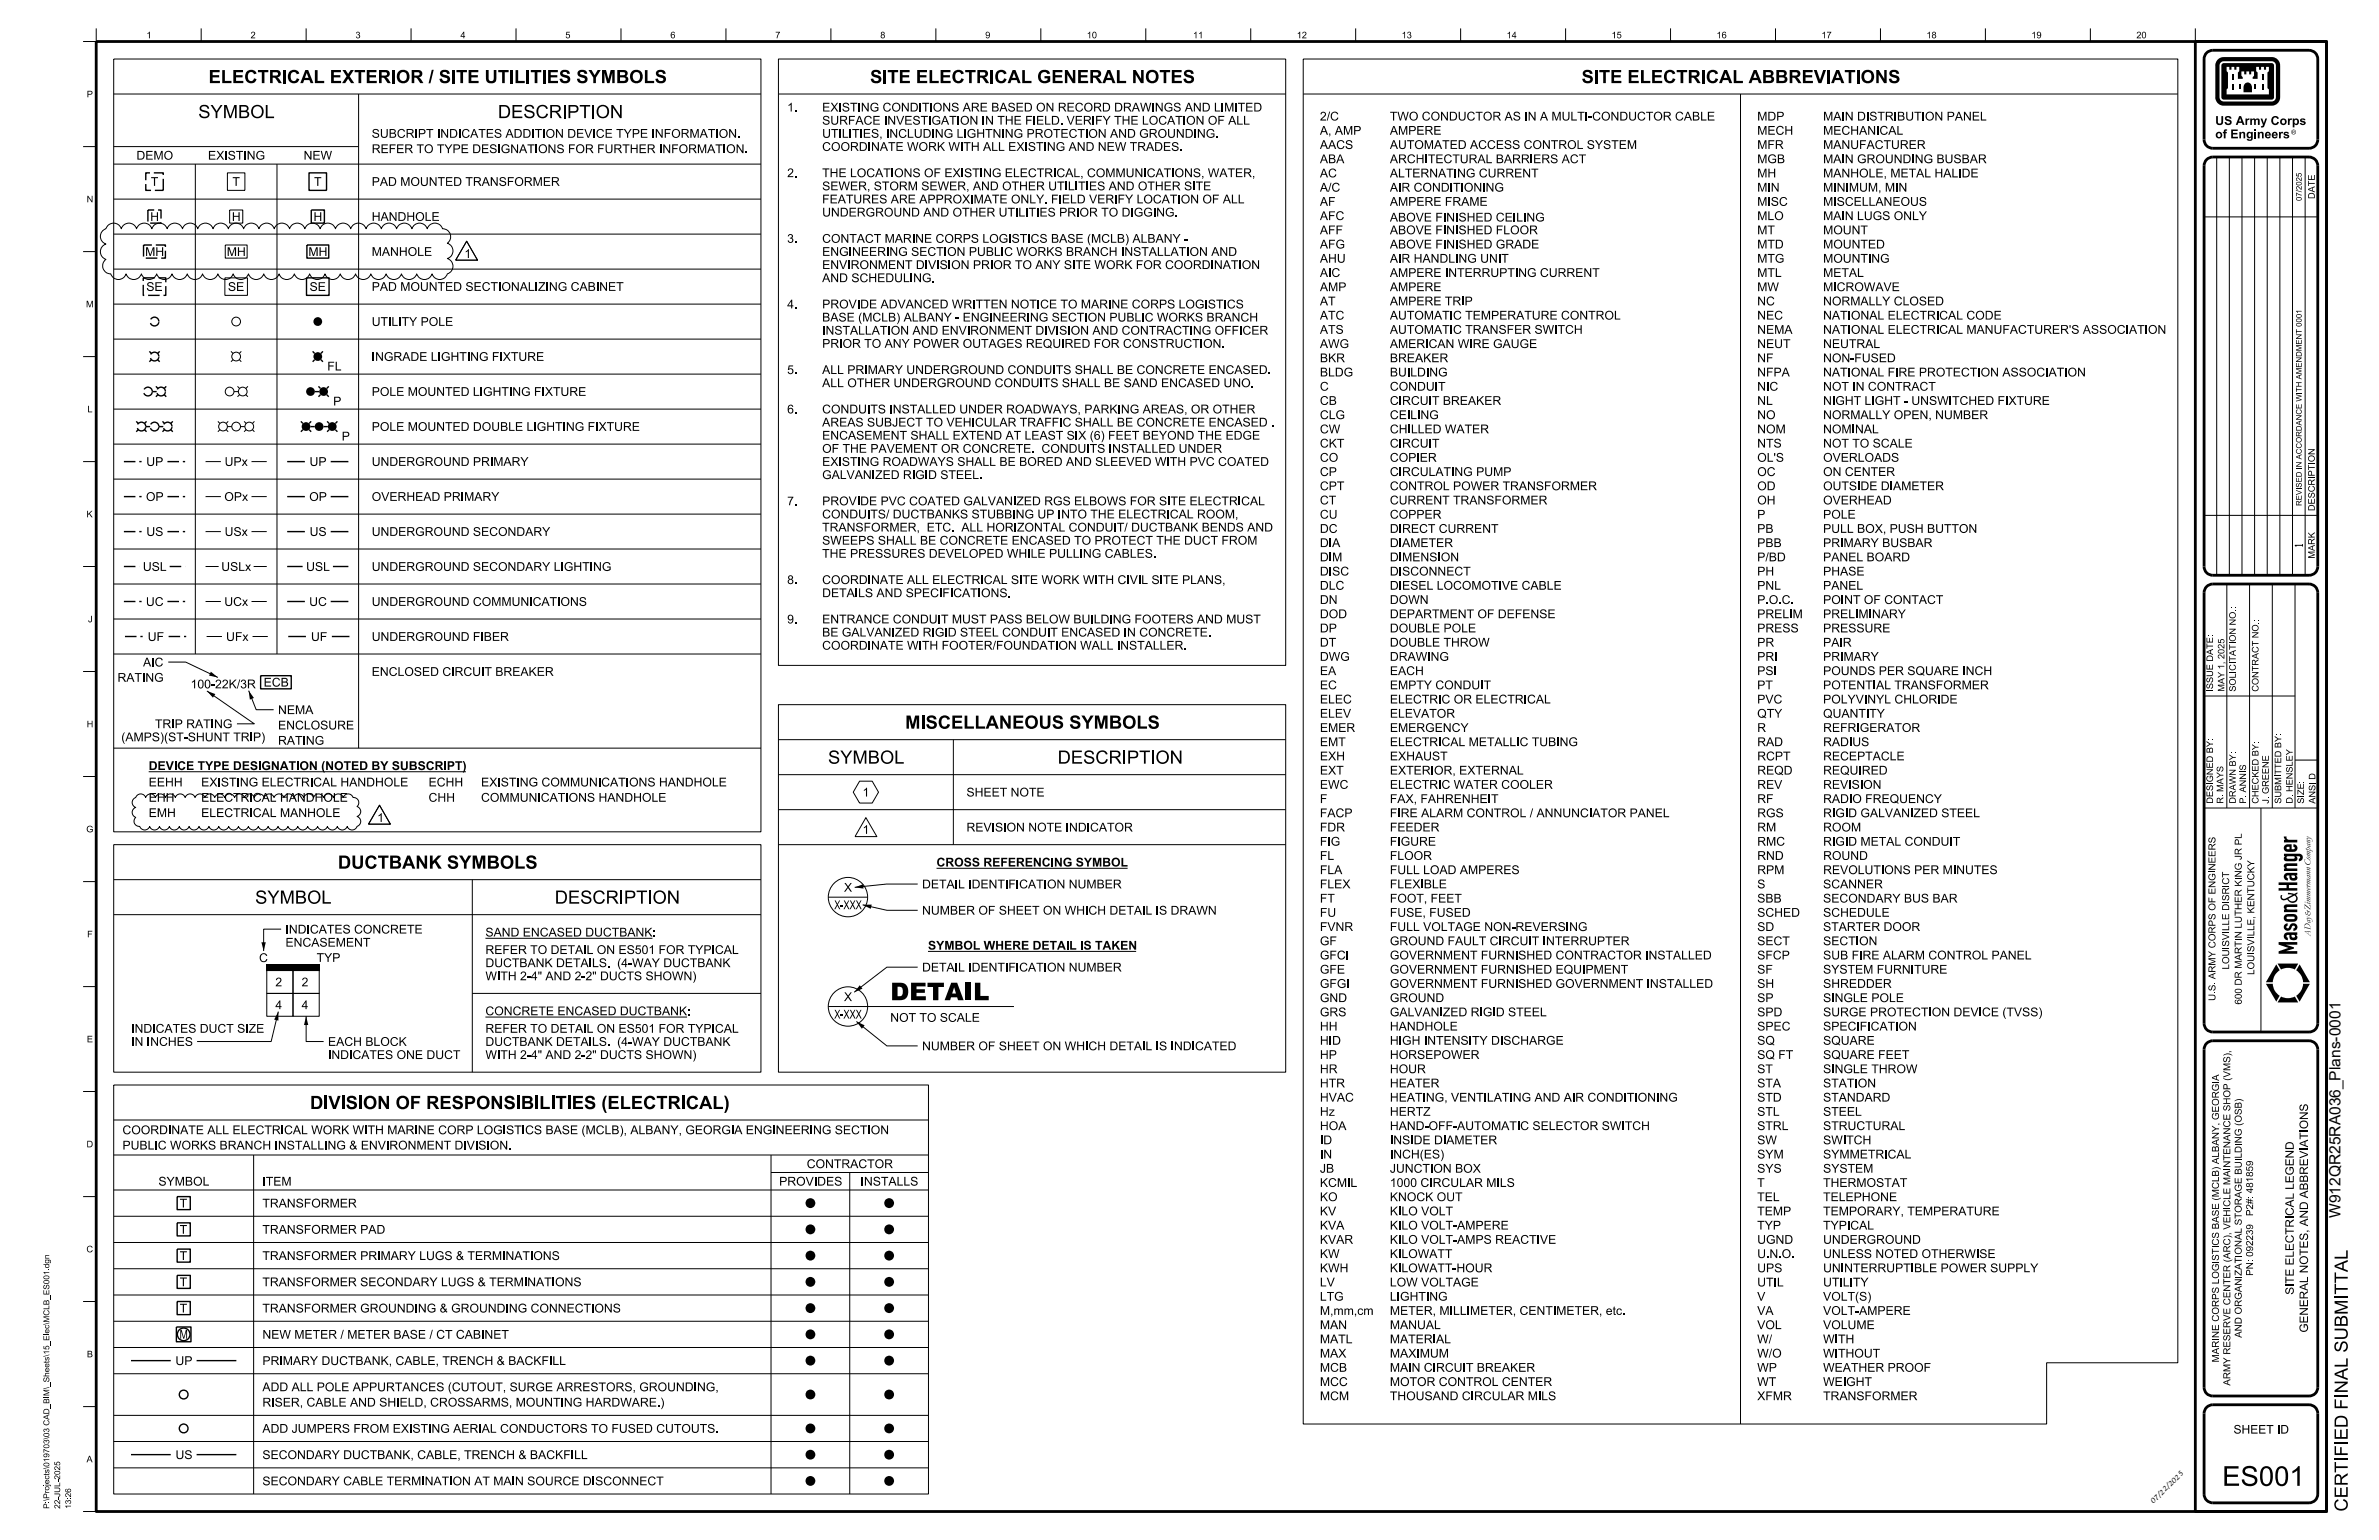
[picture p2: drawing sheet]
<svg xmlns="http://www.w3.org/2000/svg" width="864mm" height="559mm" viewBox="0 0 864 559" stroke-linecap="round" stroke-linejoin="round" font-family="sans-serif">
<defs><g id="words">
<text font-size="7.1" x="806.7" y="539.2">ES001</text>
<text font-size="6.3" x="323.2" y="362.9">DETAIL</text>
<text font-size="5.6" x="849.7" y="442" transform="rotate(-90 849.7 442)">W912QR25RA036_Plans-0001</text>
<g font-size="4.8">
<text x="75.7" y="30.2">ELECTRICAL EXTERIOR / SITE UTILITIES SYMBOLS</text>
<text x="315.8" y="30.2">SITE ELECTRICAL GENERAL NOTES</text>
<text x="574.1" y="30.2">SITE ELECTRICAL ABBREVIATIONS</text>
<text x="72" y="42.9">SYMBOL</text>
<text x="180.7" y="42.9">DESCRIPTION</text>
<text x="328.6" y="264.4">MISCELLANEOUS SYMBOLS</text>
<text x="300.6" y="277.1">SYMBOL</text>
<text x="383.9" y="277.1">DESCRIPTION</text>
<text x="122.7" y="315.2">DUCTBANK SYMBOLS</text>
<text x="92.6" y="327.9">SYMBOL</text>
<text x="201.4" y="327.9">DESCRIPTION</text>
<text x="112.5" y="402.4">DIVISION OF RESPONSIBILITIES (ELECTRICAL)</text>
<text x="852.2" y="471.6" transform="rotate(-90 852.2 471.6)">I</text>
<text x="852.2" y="469.7" transform="rotate(-90 852.2 469.7)">TTAL</text>
<text x="852.2" y="505.6" transform="rotate(-90 852.2 505.6)">NALSUBM</text>
<text x="852.2" y="522.6" transform="rotate(-90 852.2 522.6)">ED FI</text>
<text x="852.2" y="528.5" transform="rotate(-90 852.2 528.5)">FI</text>
<text x="852.2" y="548.5" transform="rotate(-90 852.2 548.5)">CERTI</text>
</g>
<g font-size="3.2">
<text x="285.8" y="40.5">1.</text>
<text x="298.4" y="40.5">EXISTING CONDITIONS ARE BASED ON RECORD DRAWINGS AND LIMITED</text>
<text x="298.4" y="45.2">SURFACE INVESTIGATION IN THE FIELD. VERIFY THE LOCATION OF ALL</text>
<text x="479.1" y="43.7">2/C</text>
<text x="504.5" y="43.7">TWO CONDUCTOR AS IN A MULTI-CONDUCTOR CABLE</text>
<text x="637.9" y="43.7">MDP</text>
<text x="661.8" y="43.7">MAIN DISTRIBUTION PANEL</text>
<text x="804.1" y="45.3">US Army Corps</text>
<text x="134.9" y="50">SUBCRIPT INDICATES ADDITION DEVICE TYPE INFORMATION.</text>
<text x="298.4" y="50">UTILITIES, INCLUDING LIGHTNING PROTECTION AND GROUNDING.</text>
<text x="479.1" y="48.9">A, AMP</text>
<text x="504.5" y="48.9">AMPERE</text>
<text x="637.9" y="48.9">MECH</text>
<text x="661.8" y="48.9">MECHANICAL</text>
<text x="804.1" y="50.2">of Engineers</text>
<text x="49.5" y="57.9">DEMO</text>
<text x="75.5" y="57.9">EXISTING</text>
<text x="110.2" y="57.9">NEW</text>
<text x="134.9" y="55.6">REFER TO TYPE DESIGNATIONS FOR FURTHER INFORMATION.</text>
<text x="298.4" y="54.8">COORDINATE WORK WITH ALL EXISTING AND NEW TRADES.</text>
<text x="479.1" y="54.1">AACS</text>
<text x="479.1" y="59.2">ABA</text>
<text x="504.5" y="54.1">AUTOMATED ACCESS CONTROL SYSTEM</text>
<text x="504.5" y="59.2">ARCHITECTURAL BARRIERS ACT</text>
<text x="637.9" y="54.1">MFR</text>
<text x="637.9" y="59.2">MGB</text>
<text x="661.8" y="54.1">MANUFACTURER</text>
<text x="661.8" y="59.2">MAIN GROUNDING BUSBAR</text>
<text x="285.8" y="64.3">2.</text>
<text x="298.4" y="64.3">THE LOCATIONS OF EXISTING ELECTRICAL, COMMUNICATIONS, WATER,</text>
<text x="479.1" y="64.4">AC</text>
<text x="504.5" y="64.4">ALTERNATING CURRENT</text>
<text x="637.9" y="64.4">MH</text>
<text x="661.8" y="64.4">MANHOLE, METAL HALIDE</text>
<text x="54.7" y="67.5">T</text>
<text x="84.4" y="67.5">T</text>
<text x="114" y="67.5">T</text>
<text x="134.9" y="67.5">PAD MOUNTED TRANSFORMER</text>
<text x="298.4" y="69.1">SEWER, STORM SEWER, AND OTHER UTILITIES AND OTHER SITE</text>
<text x="479.1" y="69.5">A/C</text>
<text x="504.5" y="69.5">AIR CONDITIONING</text>
<text x="637.9" y="69.5">MIN</text>
<text x="661.8" y="69.5">MINIMUM, MIN</text>
<text x="298.4" y="73.8">FEATURES ARE APPROXIMATE ONLY. FIELD VERIFY LOCATION OF ALL</text>
<text x="479.1" y="74.7">AF</text>
<text x="504.5" y="74.7">AMPERE FRAME</text>
<text x="637.9" y="74.7">MISC</text>
<text x="661.8" y="74.7">MISCELLANEOUS</text>
<text x="54.5" y="80.2">H</text>
<text x="84.2" y="80.2">H</text>
<text x="113.8" y="80.2">H</text>
<text x="134.9" y="80.2">HANDHOLE</text>
<text x="298.4" y="78.6">UNDERGROUND AND OTHER UTILITIES PRIOR TO DIGGING.</text>
<text x="479.1" y="79.9">AFC</text>
<text x="504.5" y="80.4">ABOVE FINISHED CEILING</text>
<text x="637.9" y="79.9">MLO</text>
<text x="661.8" y="79.9">MAIN LUGS ONLY</text>
<text x="285.8" y="88.1">3.</text>
<text x="298.4" y="88.1">CONTACT MARINE CORPS LOGISTICS BASE (MCLB) ALBANY -</text>
<text x="479.1" y="85">AFF</text>
<text x="504.5" y="85">ABOVE FINISHED FLOOR</text>
<text x="637.9" y="85">MT</text>
<text x="661.8" y="85">MOUNT</text>
<text x="52.7" y="92.9">MH</text>
<text x="82.3" y="92.9">MH</text>
<text x="111.9" y="92.9">MH</text>
<text x="134.9" y="92.9">MANHOLE</text>
<text x="168.6" y="93.6">1</text>
<text x="298.4" y="92.9">ENGINEERING SECTION PUBLIC WORKS BRANCH INSTALLATION AND</text>
<text x="479.1" y="90.2">AFG</text>
<text x="479.1" y="95.3">AHU</text>
<text x="504.5" y="90.2">ABOVE FINISHED GRADE</text>
<text x="504.5" y="95.3">AIR HANDLING UNIT</text>
<text x="637.9" y="95.3">MTG</text>
<text x="637.9" y="90.2">MTD</text>
<text x="661.8" y="95.3">MOUNTING</text>
<text x="661.8" y="90.2">MOUNTED</text>
<text x="298.4" y="97.6">ENVIRONMENT DIVISION PRIOR TO ANY SITE WORK FOR COORDINATION</text>
<text x="479.1" y="100.5">AIC</text>
<text x="504.5" y="100.5">AMPERE INTERRUPTING CURRENT</text>
<text x="637.9" y="100.5">MTL</text>
<text x="661.8" y="100.5">METAL</text>
<text x="53.1" y="105.6">SE</text>
<text x="82.7" y="105.6">SE</text>
<text x="112.4" y="105.6">SE</text>
<text x="134.9" y="105.6">PAD MOUNTED SECTIONALIZING CABINET</text>
<text x="298.4" y="102.4">AND SCHEDULING.</text>
<text x="479.1" y="105.6">AMP</text>
<text x="504.5" y="105.6">AMPERE</text>
<text x="637.9" y="105.6">MW</text>
<text x="661.8" y="105.6">MICROWAVE</text>
<text x="285.8" y="111.9">4.</text>
<text x="298.4" y="111.9">PROVIDE ADVANCED WRITTEN NOTICE TO MARINE CORPS LOGISTICS</text>
<text x="479.1" y="110.8">AT</text>
<text x="504.5" y="110.8">AMPERE TRIP</text>
<text x="637.9" y="110.8">NC</text>
<text x="661.8" y="110.8">NORMALLY CLOSED</text>
<text x="134.9" y="118.3">UTILITY POLE</text>
<text x="298.4" y="116.7">BASE (MCLB) ALBANY - ENGINEERING SECTION PUBLIC WORKS BRANCH</text>
<text x="479.1" y="116">ATC</text>
<text x="504.5" y="116">AUTOMATIC TEMPERATURE CONTROL</text>
<text x="637.9" y="116">NEC</text>
<text x="661.8" y="116">NATIONAL ELECTRICAL CODE</text>
<text x="298.4" y="121.4">INSTALLATION AND ENVIRONMENT DIVISION AND CONTRACTING OFFICER</text>
<text x="479.1" y="121.1">ATS</text>
<text x="504.5" y="121.1">AUTOMATIC TRANSFER SWITCH</text>
<text x="637.9" y="121.1">NEMA</text>
<text x="661.8" y="121.1">NATIONAL ELECTRICAL MANUFACTURER'S ASSOCIATION</text>
<text x="134.9" y="131">INGRADE LIGHTING FIXTURE</text>
<text x="298.4" y="126.2">PRIOR TO ANY POWER OUTAGES REQUIRED FOR CONSTRUCTION.</text>
<text x="479.1" y="126.3">AWG</text>
<text x="479.1" y="131.4">BKR</text>
<text x="504.5" y="126.3">AMERICAN WIRE GAUGE</text>
<text x="504.5" y="131.4">BREAKER</text>
<text x="637.9" y="131.4">NF</text>
<text x="637.9" y="126.3">NEUT</text>
<text x="661.8" y="131.4">NON-FUSED</text>
<text x="661.8" y="126.3">NEUTRAL</text>
<text x="118.8" y="134.4">FL</text>
<text x="285.8" y="135.7">5.</text>
<text x="298.4" y="135.7">ALL PRIMARY UNDERGROUND CONDUITS SHALL BE CONCRETE ENCASED.</text>
<text x="479.1" y="136.6">BLDG</text>
<text x="504.5" y="136.6">BUILDING</text>
<text x="637.9" y="136.6">NFPA</text>
<text x="661.8" y="136.6">NATIONAL FIRE PROTECTION ASSOCIATION</text>
<text x="134.9" y="143.7">POLE MOUNTED LIGHTING FIXTURE</text>
<text x="298.4" y="140.5">ALL OTHER UNDERGROUND CONDUITS SHALL BE SAND ENCASED UNO.</text>
<text x="479.1" y="141.8">C</text>
<text x="504.5" y="141.8">CONDUIT</text>
<text x="637.9" y="141.8">NIC</text>
<text x="661.8" y="141.8">NOT IN CONTRACT</text>
<text x="120.9" y="147.1">P</text>
<text x="479.1" y="146.9">CB</text>
<text x="504.5" y="146.9">CIRCUIT BREAKER</text>
<text x="637.9" y="146.9">NL</text>
<text x="661.8" y="146.9">NIGHT LIGHT - UNSWITCHED FIXTURE</text>
<text x="298.4" y="154.8">AREAS SUBJECT TO VEHICULAR TRAFFIC SHALL BE CONCRETE ENCASED .</text>
<text x="298.4" y="150">CONDUITS INSTALLED UNDER ROADWAYS, PARKING AREAS, OR OTHER</text>
<text x="479.1" y="152.1">CLG</text>
<text x="504.5" y="152.1">CEILING</text>
<text x="637.9" y="152.1">NO</text>
<text x="661.8" y="152.1">NORMALLY OPEN, NUMBER</text>
<text x="124.1" y="159.8">P</text>
<text x="134.9" y="156.4">POLE MOUNTED DOUBLE LIGHTING FIXTURE</text>
<text x="298.4" y="159.5">ENCASEMENT SHALL EXTEND AT LEAST SIX (6) FEET BEYOND THE EDGE</text>
<text x="479.1" y="157.2">CW</text>
<text x="504.5" y="157.2">CHILLED WATER</text>
<text x="637.9" y="157.2">NOM</text>
<text x="661.8" y="157.2">NOMINAL</text>
<text x="298.4" y="164.3">OF THE PAVEMENT OR CONCRETE.</text>
<text x="378.1" y="164.3">CONDUITS INSTALLED UNDER</text>
<text x="479.1" y="162.4">CKT</text>
<text x="479.1" y="167.6">CO</text>
<text x="504.5" y="162.4">CIRCUIT</text>
<text x="504.5" y="167.6">COPIER</text>
<text x="637.9" y="167.6">OL'S</text>
<text x="637.9" y="162.4">NTS</text>
<text x="661.8" y="167.6">OVERLOADS</text>
<text x="661.8" y="162.4">NOT TO SCALE</text>
<text x="53.1" y="169.1">UP</text>
<text x="81.6" y="169.1">UPx</text>
<text x="112.4" y="169.1">UP</text>
<text x="134.9" y="169.1">UNDERGROUND PRIMARY</text>
<text x="298.4" y="173.8">GALVANIZED RIGID STEEL.</text>
<text x="298.4" y="169.1">EXISTING ROADWAYS SHALL BE BORED AND SLEEVED WITH PVC COATED</text>
<text x="479.1" y="172.7">CP</text>
<text x="504.5" y="172.7">CIRCULATING PUMP</text>
<text x="637.9" y="172.7">OC</text>
<text x="661.8" y="172.7">ON CENTER</text>
<text x="479.1" y="177.9">CPT</text>
<text x="504.5" y="177.9">CONTROL POWER TRANSFORMER</text>
<text x="637.9" y="177.9">OD</text>
<text x="661.8" y="177.9">OUTSIDE DIAMETER</text>
<text x="53" y="181.8">OP</text>
<text x="81.4" y="181.8">OPx</text>
<text x="112.2" y="181.8">OP</text>
<text x="134.9" y="181.8">OVERHEAD PRIMARY</text>
<text x="285.8" y="183.4">7.</text>
<text x="298.4" y="183.4">PROVIDE PVC COATED GALVANIZED RGS ELBOWS FOR SITE ELECTRICAL</text>
<text x="479.1" y="183">CT</text>
<text x="504.5" y="183">CURRENT TRANSFORMER</text>
<text x="637.9" y="183">OH</text>
<text x="661.8" y="183">OVERHEAD</text>
<text x="298.4" y="188.1">CONDUITS/ DUCTBANKS STUBBING UP INTO THE ELECTRICAL ROOM,</text>
<text x="479.1" y="188.2">CU</text>
<text x="504.5" y="188.2">COPPER</text>
<text x="637.9" y="188.2">P</text>
<text x="661.8" y="188.2">POLE</text>
<text x="53.1" y="194.5">US</text>
<text x="81.6" y="194.5">USx</text>
<text x="112.4" y="194.5">US</text>
<text x="134.9" y="194.5">UNDERGROUND SECONDARY</text>
<text x="298.4" y="197.6">SWEEPS SHALL BE CONCRETE ENCASED TO PROTECT THE DUCT FROM</text>
<text x="298.4" y="192.9">TRANSFORMER,</text>
<text x="335.7" y="192.9">ETC.</text>
<text x="347.8" y="192.9">ALL HORIZONTAL CONDUIT/ DUCTBANK BENDS AND</text>
<text x="479.1" y="193.4">DC</text>
<text x="504.5" y="193.4">DIRECT CURRENT</text>
<text x="637.9" y="193.4">PB</text>
<text x="661.8" y="193.4">PULL BOX, PUSH BUTTON</text>
<text x="298.4" y="202.4">THE PRESSURES DEVELOPED WHILE PULLING CABLES.</text>
<text x="479.1" y="203.7">DIM</text>
<text x="479.1" y="198.5">DIA</text>
<text x="504.5" y="198.5">DIAMETER</text>
<text x="504.5" y="203.7">DIMENSION</text>
<text x="637.9" y="198.5">PBB</text>
<text x="637.9" y="203.7">P/BD</text>
<text x="661.8" y="198.5">PRIMARY BUSBAR</text>
<text x="661.8" y="203.7">PANEL BOARD</text>
<text x="51.9" y="207.2">USL</text>
<text x="80.3" y="207.2">USLx</text>
<text x="111.1" y="207.2">USL</text>
<text x="134.9" y="207.2">UNDERGROUND SECONDARY LIGHTING</text>
<text x="479.1" y="208.8">DISC</text>
<text x="504.5" y="208.8">DISCONNECT</text>
<text x="637.9" y="208.8">PH</text>
<text x="661.8" y="208.8">PHASE</text>
<text x="285.8" y="211.9">8.</text>
<text x="298.4" y="211.9">COORDINATE ALL ELECTRICAL SITE WORK WITH CIVIL SITE PLANS,</text>
<text x="479.1" y="214">DLC</text>
<text x="504.5" y="214">DIESEL LOCOMOTIVE CABLE</text>
<text x="637.9" y="214">PNL</text>
<text x="661.8" y="214">PANEL</text>
<text x="53" y="219.9">UC</text>
<text x="81.4" y="219.9">UCx</text>
<text x="112.2" y="219.9">UC</text>
<text x="134.9" y="219.9">UNDERGROUND COMMUNICATIONS</text>
<text x="298.4" y="216.7">DETAILS AND SPECIFICATIONS.</text>
<text x="479.1" y="219.2">DN</text>
<text x="504.5" y="219.2">DOWN</text>
<text x="637.9" y="219.2">P.O.C.</text>
<text x="661.8" y="219.2">POINT OF CONTACT</text>
<text x="285.8" y="226.2">9.</text>
<text x="298.4" y="226.2">ENTRANCE CONDUIT MUST PASS BELOW BUILDING FOOTERS AND MUST</text>
<text x="479.1" y="224.3">DOD</text>
<text x="504.5" y="224.3">DEPARTMENT OF DEFENSE</text>
<text x="637.9" y="224.3">PRELIM</text>
<text x="661.8" y="224.3">PRELIMINARY</text>
<text x="53.6" y="232.6">UF</text>
<text x="82.1" y="232.6">UFx</text>
<text x="112.9" y="232.6">UF</text>
<text x="134.9" y="232.6">UNDERGROUND FIBER</text>
<text x="298.4" y="231">BE GALVANIZED RIGID STEEL CONDUIT ENCASED IN CONCRETE.</text>
<text x="479.1" y="229.5">DP</text>
<text x="504.5" y="229.5">DOUBLE POLE</text>
<text x="637.9" y="229.5">PRESS</text>
<text x="661.8" y="229.5">PRESSURE</text>
<text x="298.4" y="235.7">COORDINATE WITH FOOTER/FOUNDATION WALL INSTALLER.</text>
<text x="479.1" y="239.8">DWG</text>
<text x="479.1" y="234.6">DT</text>
<text x="504.5" y="234.6">DOUBLE THROW</text>
<text x="504.5" y="239.8">DRAWING</text>
<text x="637.9" y="239.8">PRI</text>
<text x="637.9" y="234.6">PR</text>
<text x="661.8" y="239.8">PRIMARY</text>
<text x="661.8" y="234.6">PAIR</text>
<text x="51.9" y="241.8">AIC</text>
<text x="134.9" y="245.3">ENCLOSED CIRCUIT BREAKER</text>
<text x="479.1" y="245">EA</text>
<text x="504.5" y="245">EACH</text>
<text x="637.9" y="245">PSI</text>
<text x="661.8" y="245">POUNDS PER SQUARE INCH</text>
<text x="42.5" y="247.4">RATING</text>
<text x="69.2" y="249.8">100-22K/3R</text>
<text x="95.7" y="249.1">ECB</text>
<text x="479.1" y="250.1">EC</text>
<text x="504.5" y="250.1">EMPTY CONDUIT</text>
<text x="637.9" y="250.1">PT</text>
<text x="661.8" y="250.1">POTENTIAL TRANSFORMER</text>
<text x="479.1" y="255.3">ELEC</text>
<text x="504.5" y="255.3">ELECTRIC OR ELECTRICAL</text>
<text x="637.9" y="255.3">PVC</text>
<text x="661.8" y="255.3">POLYVINYL CHLORIDE</text>
<text x="100.9" y="259.1">NEMA</text>
<text x="479.1" y="260.4">ELEV</text>
<text x="504.5" y="260.4">ELEVATOR</text>
<text x="637.9" y="260.4">QTY</text>
<text x="661.8" y="260.4">QUANTITY</text>
<text x="44" y="269">(AMPS)(ST-SHUNT TRIP)</text>
<text x="56.3" y="264.2">TRIP RATING</text>
<text x="100.9" y="264.7">ENCLOSURE</text>
<text x="479.1" y="265.6">EMER</text>
<text x="504.5" y="265.6">EMERGENCY</text>
<text x="637.9" y="265.6">R</text>
<text x="661.8" y="265.6">REFRIGERATOR</text>
<text x="100.9" y="270.2">RATING</text>
<text x="479.1" y="275.9">EXH</text>
<text x="479.1" y="270.7">EMT</text>
<text x="504.5" y="270.7">ELECTRICAL METALLIC TUBING</text>
<text x="504.5" y="275.9">EXHAUST</text>
<text x="637.9" y="270.7">RAD</text>
<text x="637.9" y="275.9">RCPT</text>
<text x="661.8" y="270.7">RADIUS</text>
<text x="661.8" y="275.9">RECEPTACLE</text>
<text x="54" y="279.4">DEVICE TYPE DESIGNATION (NOTED BY SUBSCRIPT)</text>
<text x="479.1" y="281.1">EXT</text>
<text x="504.5" y="281.1">EXTERIOR, EXTERNAL</text>
<text x="637.9" y="281.1">REQD</text>
<text x="661.8" y="281.1">REQUIRED</text>
<text x="54" y="285.4">EEHH</text>
<text x="73" y="285.4">EXISTING ELECTRICAL HANDHOLE</text>
<text x="155.6" y="285.4">ECHH</text>
<text x="174.6" y="285.4">EXISTING COMMUNICATIONS HANDHOLE</text>
<text x="479.1" y="286.2">EWC</text>
<text x="504.5" y="286.2">ELECTRIC WATER COOLER</text>
<text x="637.9" y="286.2">REV</text>
<text x="661.8" y="286.2">REVISION</text>
<text x="54" y="290.9">EHH</text>
<text x="73" y="290.9">ELECTRICAL HANDHOLE</text>
<text x="155.6" y="290.9">CHH</text>
<text x="174.6" y="290.9">COMMUNICATIONS HANDHOLE</text>
<text x="313.1" y="289">1</text>
<text x="350.8" y="289">SHEET NOTE</text>
<text x="479.1" y="291.4">F</text>
<text x="504.5" y="291.4">FAX, FAHRENHEIT</text>
<text x="637.9" y="291.4">RF</text>
<text x="661.8" y="291.4">RADIO FREQUENCY</text>
<text x="54" y="296.5">EMH</text>
<text x="73" y="296.5">ELECTRICAL MANHOLE</text>
<text x="136.9" y="298.2">1</text>
<text x="479.1" y="296.5">FACP</text>
<text x="504.5" y="296.5">FIRE ALARM CONTROL / ANNUNCIATOR PANEL</text>
<text x="637.9" y="296.5">RGS</text>
<text x="661.8" y="296.5">RIGID GALVANIZED STEEL</text>
<text x="313.1" y="302.6">1</text>
<text x="350.8" y="301.7">REVISION NOTE INDICATOR</text>
<text x="479.1" y="301.7">FDR</text>
<text x="504.5" y="301.7">FEEDER</text>
<text x="637.9" y="301.7">RM</text>
<text x="661.8" y="301.7">ROOM</text>
<text x="479.1" y="306.9">FIG</text>
<text x="504.5" y="306.9">FIGURE</text>
<text x="637.9" y="306.9">RMC</text>
<text x="661.8" y="306.9">RIGID METAL CONDUIT</text>
<text x="340" y="314.4">CROSS REFERENCING SYMBOL</text>
<text x="479.1" y="312">FL</text>
<text x="479.1" y="317.2">FLA</text>
<text x="504.5" y="317.2">FULL LOAD AMPERES</text>
<text x="504.5" y="312">FLOOR</text>
<text x="637.9" y="317.2">RPM</text>
<text x="637.9" y="312">RND</text>
<text x="661.8" y="317.2">REVOLUTIONS PER MINUTES</text>
<text x="661.8" y="312">ROUND</text>
<text x="306.4" y="323.6">X</text>
<text x="334.7" y="322.4">DETAIL IDENTIFICATION NUMBER</text>
<text x="479.1" y="322.3">FLEX</text>
<text x="504.5" y="322.3">FLEXIBLE</text>
<text x="637.9" y="322.3">S</text>
<text x="661.8" y="322.3">SCANNER</text>
<text x="302.8" y="329.9">X-XXX</text>
<text x="479.1" y="327.5">FT</text>
<text x="504.5" y="327.5">FOOT, FEET</text>
<text x="637.9" y="327.5">SBB</text>
<text x="661.8" y="327.5">SECONDARY BUS BAR</text>
<text x="334.7" y="331.9">NUMBER OF SHEET ON WHICH DETAIL IS DRAWN</text>
<text x="479.1" y="332.7">FU</text>
<text x="504.5" y="332.7">FUSE, FUSED</text>
<text x="637.9" y="332.7">SCHED</text>
<text x="661.8" y="332.7">SCHEDULE</text>
<text x="103.6" y="338.7">INDICATES CONCRETE</text>
<text x="176.2" y="339.8">SAND ENCASED DUCTBANK:</text>
<text x="479.1" y="337.8">FVNR</text>
<text x="504.5" y="337.8">FULL VOLTAGE NON-REVERSING</text>
<text x="637.9" y="337.8">SD</text>
<text x="661.8" y="337.8">STARTER DOOR</text>
<text x="103.6" y="343.5">ENCASEMENT</text>
<text x="176.2" y="346.2">REFER TO DETAIL ON ES501 FOR TYPICAL</text>
<text x="336.9" y="344.6">SYMBOL WHERE DETAIL IS TAKEN</text>
<text x="479.1" y="343">GF</text>
<text x="504.5" y="343">GROUND FAULT CIRCUIT INTERRUPTER</text>
<text x="637.9" y="343">SECT</text>
<text x="661.8" y="343">SECTION</text>
<text x="94" y="349.1">C</text>
<text x="114.9" y="349">TYP</text>
<text x="176.2" y="350.9">DUCTBANK DETAILS.</text>
<text x="224.8" y="350.9">(4-WAY DUCTBANK</text>
<text x="334.7" y="352.5">DETAIL IDENTIFICATION NUMBER</text>
<text x="479.1" y="353.3">GFE</text>
<text x="479.1" y="348.1">GFCI</text>
<text x="504.5" y="353.3">GOVERNMENT FURNISHED EQUIPMENT</text>
<text x="504.5" y="348.1">GOVERNMENT FURNISHED CONTRACTOR INSTALLED</text>
<text x="637.9" y="348.1">SFCP</text>
<text x="637.9" y="353.3">SF</text>
<text x="661.8" y="348.1">SUB FIRE ALARM CONTROL PANEL</text>
<text x="661.8" y="353.3">SYSTEM FURNITURE</text>
<text x="100" y="357.9">2</text>
<text x="109.5" y="357.9">2</text>
<text x="176.2" y="355.7">WITH 2-4&quot; AND 2-2&quot; DUCTS SHOWN)</text>
<text x="479.1" y="358.5">GFGI</text>
<text x="504.5" y="358.5">GOVERNMENT FURNISHED GOVERNMENT INSTALLED</text>
<text x="637.9" y="358.5">SH</text>
<text x="661.8" y="358.5">SHREDDER</text>
<text x="306.4" y="363.2">X</text>
<text x="479.1" y="363.6">GND</text>
<text x="504.5" y="363.6">GROUND</text>
<text x="637.9" y="363.6">SP</text>
<text x="661.8" y="363.6">SINGLE POLE</text>
<text x="99.9" y="366.2">4</text>
<text x="109.5" y="366.2">4</text>
<text x="176.2" y="368.4">CONCRETE ENCASED DUCTBANK:</text>
<text x="302.8" y="369.6">X-XXX</text>
<text x="323.2" y="370.8">NOT TO SCALE</text>
<text x="479.1" y="368.8">GRS</text>
<text x="504.5" y="368.8">GALVANIZED RIGID STEEL</text>
<text x="637.9" y="368.8">SPD</text>
<text x="661.8" y="368.8">SURGE PROTECTION DEVICE (TVSS)</text>
<text x="47.6" y="374.7">INDICATES DUCT SIZE</text>
<text x="176.2" y="374.7">REFER TO DETAIL ON ES501 FOR TYPICAL</text>
<text x="479.1" y="373.9">HH</text>
<text x="504.5" y="373.9">HANDHOLE</text>
<text x="637.9" y="373.9">SPEC</text>
<text x="661.8" y="373.9">SPECIFICATION</text>
<text x="47.6" y="379.5">IN INCHES</text>
<text x="119.1" y="379.5">EACH BLOCK</text>
<text x="176.2" y="379.5">DUCTBANK DETAILS.</text>
<text x="224.8" y="379.5">(4-WAY DUCTBANK</text>
<text x="334.7" y="381.1">NUMBER OF SHEET ON WHICH DETAIL IS INDICATED</text>
<text x="479.1" y="379.1">HID</text>
<text x="504.5" y="379.1">HIGH INTENSITY DISCHARGE</text>
<text x="637.9" y="379.1">SQ</text>
<text x="661.8" y="379.1">SQUARE</text>
<text x="119.1" y="384.3">INDICATES ONE DUCT</text>
<text x="176.2" y="384.3">WITH 2-4&quot; AND 2-2&quot; DUCTS SHOWN)</text>
<text x="479.1" y="384.3">HP</text>
<text x="479.1" y="389.4">HR</text>
<text x="504.5" y="384.3">HORSEPOWER</text>
<text x="504.5" y="389.4">HOUR</text>
<text x="637.9" y="389.4">ST</text>
<text x="637.9" y="384.3">SQ FT</text>
<text x="661.8" y="389.4">SINGLE THROW</text>
<text x="661.8" y="384.3">SQUARE FEET</text>
<text x="479.1" y="394.6">HTR</text>
<text x="504.5" y="394.6">HEATER</text>
<text x="637.9" y="394.6">STA</text>
<text x="661.8" y="394.6">STATION</text>
<text x="479.1" y="399.7">HVAC</text>
<text x="504.5" y="399.7">HEATING, VENTILATING AND AIR CONDITIONING</text>
<text x="637.9" y="399.7">STD</text>
<text x="661.8" y="399.7">STANDARD</text>
<text x="479.1" y="404.9">Hz</text>
<text x="504.5" y="404.9">HERTZ</text>
<text x="637.9" y="404.9">STL</text>
<text x="661.8" y="404.9">STEEL</text>
<text x="44.4" y="411.6">COORDINATE ALL ELECTRICAL WORK WITH MARINE CORP LOGISTICS BASE (MCLB), ALBANY, GEORGIA ENGINEERING SECTION</text>
<text x="479.1" y="410.1">HOA</text>
<text x="504.5" y="410.1">HAND-OFF-AUTOMATIC SELECTOR SWITCH</text>
<text x="637.9" y="410.1">STRL</text>
<text x="661.8" y="410.1">STRUCTURAL</text>
<text x="44.4" y="417.1">PUBLIC WORKS BRANCH INSTALLING &amp; ENVIRONMENT DIVISION.</text>
<text x="479.1" y="415.2">ID</text>
<text x="504.5" y="415.2">INSIDE DIAMETER</text>
<text x="637.9" y="415.2">SW</text>
<text x="661.8" y="415.2">SWITCH</text>
<text x="292.9" y="423.9">CONTRACTOR</text>
<text x="479.1" y="420.4">IN</text>
<text x="479.1" y="425.5">JB</text>
<text x="504.5" y="420.4">INCH(ES)</text>
<text x="504.5" y="425.5">JUNCTION BOX</text>
<text x="637.9" y="425.5">SYS</text>
<text x="637.9" y="420.4">SYM</text>
<text x="661.8" y="425.5">SYSTEM</text>
<text x="661.8" y="420.4">SYMMETRICAL</text>
<text x="57.5" y="430.2">SYMBOL</text>
<text x="95.2" y="430.2">ITEM</text>
<text x="282.8" y="430.2">PROVIDES</text>
<text x="312.4" y="430.2">INSTALLS</text>
<text x="479.1" y="430.7">KCMIL</text>
<text x="504.5" y="430.7">1000 CIRCULAR MILS</text>
<text x="637.9" y="430.7">T</text>
<text x="661.8" y="430.7">THERMOSTAT</text>
<text x="479.1" y="435.8">KO</text>
<text x="504.5" y="435.8">KNOCK OUT</text>
<text x="637.9" y="435.8">TEL</text>
<text x="661.8" y="435.8">TELEPHONE</text>
<text x="65.2" y="438.2">T</text>
<text x="95.2" y="438.1">TRANSFORMER</text>
<text x="479.1" y="441">KV</text>
<text x="504.5" y="441">KILO VOLT</text>
<text x="637.9" y="441">TEMP</text>
<text x="661.8" y="441">TEMPORARY, TEMPERATURE</text>
<text x="65.2" y="447.7">T</text>
<text x="95.2" y="447.7">TRANSFORMER PAD</text>
<text x="479.1" y="446.2">KVA</text>
<text x="504.5" y="446.2">KILO VOLT-AMPERE</text>
<text x="637.9" y="446.2">TYP</text>
<text x="661.8" y="446.2">TYPICAL</text>
<text x="479.1" y="451.3">KVAR</text>
<text x="504.5" y="451.3">KILO VOLT-AMPS REACTIVE</text>
<text x="637.9" y="451.3">UGND</text>
<text x="661.8" y="451.3">UNDERGROUND</text>
<text x="65.2" y="457.2">T</text>
<text x="95.2" y="457.2">TRANSFORMER PRIMARY LUGS &amp; TERMINATIONS</text>
<text x="479.1" y="461.6">KWH</text>
<text x="479.1" y="456.5">KW</text>
<text x="504.5" y="461.6">KILOWATT-HOUR</text>
<text x="504.5" y="456.5">KILOWATT</text>
<text x="637.9" y="461.6">UPS</text>
<text x="637.9" y="456.5">U.N.O.</text>
<text x="661.8" y="461.6">UNINTERRUPTIBLE POWER SUPPLY</text>
<text x="661.8" y="456.5">UNLESS NOTED OTHERWISE</text>
<text x="65.2" y="466.7">T</text>
<text x="95.2" y="466.7">TRANSFORMER SECONDARY LUGS &amp; TERMINATIONS</text>
<text x="479.1" y="466.8">LV</text>
<text x="504.5" y="466.8">LOW VOLTAGE</text>
<text x="637.9" y="466.8">UTIL</text>
<text x="661.8" y="466.8">UTILITY</text>
<text x="479.1" y="472">LTG</text>
<text x="504.5" y="472">LIGHTING</text>
<text x="637.9" y="472">V</text>
<text x="661.8" y="472">VOLT(S)</text>
<text x="65.2" y="476.3">T</text>
<text x="95.2" y="476.2">TRANSFORMER GROUNDING &amp; GROUNDING CONNECTIONS</text>
<text x="479.1" y="477.1">M,mm,cm</text>
<text x="504.5" y="477.1">METER, MILLIMETER, CENTIMETER, etc.</text>
<text x="637.9" y="477.1">VA</text>
<text x="661.8" y="477.1">VOLT-AMPERE</text>
<text x="65.2" y="485.8">M</text>
<text x="95.2" y="485.8">NEW METER / METER BASE / CT CABINET</text>
<text x="479.1" y="482.3">MAN</text>
<text x="504.5" y="482.3">MANUAL</text>
<text x="637.9" y="482.3">VOL</text>
<text x="661.8" y="482.3">VOLUME</text>
<text x="479.1" y="487.4">MATL</text>
<text x="504.5" y="487.4">MATERIAL</text>
<text x="637.9" y="487.4">W/</text>
<text x="661.8" y="487.4">WITH</text>
<text x="63.7" y="495.3">UP</text>
<text x="95.2" y="495.3">PRIMARY DUCTBANK, CABLE, TRENCH &amp; BACKFILL</text>
<text x="479.1" y="497.8">MCB</text>
<text x="479.1" y="492.6">MAX</text>
<text x="504.5" y="492.6">MAXIMUM</text>
<text x="504.5" y="497.8">MAIN CIRCUIT BREAKER</text>
<text x="637.9" y="492.6">W/O</text>
<text x="637.9" y="497.8">WP</text>
<text x="661.8" y="492.6">WITHOUT</text>
<text x="661.8" y="497.8">WEATHER PROOF</text>
<text x="479.1" y="502.9">MCC</text>
<text x="504.5" y="502.9">MOTOR CONTROL CENTER</text>
<text x="637.9" y="502.9">WT</text>
<text x="661.8" y="502.9">WEIGHT</text>
<text x="95.2" y="504.8">ADD ALL POLE APPURTANCES (CUTOUT, SURGE ARRESTORS, GROUNDING,</text>
<text x="479.1" y="508.1">MCM</text>
<text x="504.5" y="508.1">THOUSAND CIRCULAR MILS</text>
<text x="637.9" y="508.1">XFMR</text>
<text x="661.8" y="508.1">TRANSFORMER</text>
<text x="95.2" y="510.4">RISER, CABLE AND SHIELD, CROSSARMS, MOUNTING HARDWARE.)</text>
<text x="95.2" y="519.9">ADD JUMPERS FROM EXISTING AERIAL CONDUCTORS TO FUSED CUTOUTS.</text>
<text x="63.7" y="529.4">US</text>
<text x="95.2" y="529.4">SECONDARY DUCTBANK, CABLE, TRENCH &amp; BACKFILL</text>
<text x="95.2" y="539">SECONDARY CABLE TERMINATION AT MAIN SOURCE DISCONNECT</text>
</g>
<text font-size="3.1" x="810.8" y="520.2">SHEET ID</text>
<g font-size="3">
<text x="837.8" y="409.7" transform="rotate(-90 837.8 409.7)">ONS</text>
<text x="837.8" y="416.3" transform="rotate(-90 837.8 416.3)">ATI</text>
<text x="832.7" y="441.2" transform="rotate(-90 832.7 441.2)">CALLEGEND</text>
<text x="832.7" y="465.8" transform="rotate(-90 832.7 465.8)">TE ELECTRI</text>
<text x="832.7" y="469.8" transform="rotate(-90 832.7 469.8)">SI</text>
<text x="837.8" y="483.5" transform="rotate(-90 837.8 483.5)">GENERALNOTES,AND ABBREVI</text>
</g>
<text font-size="2.7" x="835.8" y="198.3" transform="rotate(-90 835.8 198.3)">1</text>
<g font-size="2.5">
<text x="804.2" y="315.9" transform="rotate(-90 804.2 315.9)">NEERS</text>
<text x="809.2" y="321" transform="rotate(-90 809.2 321)">CT</text>
<text x="813.8" y="318.4" transform="rotate(-90 813.8 318.4)">NG JR PL</text>
<text x="809.2" y="326.9" transform="rotate(-90 809.2 326.9)">SRI</text>
<text x="818.3" y="324.2" transform="rotate(-90 818.3 324.2)">TUCKY</text>
<text x="809.2" y="337.8" transform="rotate(-90 809.2 337.8)">LLE DI</text>
<text x="813.8" y="340.5" transform="rotate(-90 813.8 340.5)">N LUTHER KI</text>
<text x="818.3" y="339.7" transform="rotate(-90 818.3 339.7)">LLE,KEN</text>
<text x="809.2" y="343.5" transform="rotate(-90 809.2 343.5)">SVI</text>
<text x="818.3" y="345.5" transform="rotate(-90 818.3 345.5)">SVI</text>
<text x="809.2" y="351.8" transform="rotate(-90 809.2 351.8)">LOUI</text>
<text x="818.3" y="353.7" transform="rotate(-90 818.3 353.7)">LOUI</text>
<text x="804.2" y="359.6" transform="rotate(-90 804.2 359.6)">S.ARMY CORPS OF ENGI</text>
<text x="804.2" y="363.2" transform="rotate(-90 804.2 363.2)">U.</text>
<text x="813.8" y="364.5" transform="rotate(-90 813.8 364.5)">600DR MARTI</text>
<text x="809.6" y="382.1" transform="rotate(-90 809.6 382.1)">,</text>
<text x="805.5" y="392.2" transform="rotate(-90 805.5 392.2)">A</text>
<text x="809.6" y="391" transform="rotate(-90 809.6 391)">VMS)</text>
<text x="813.8" y="407.3" transform="rotate(-90 813.8 407.3)">OSB)</text>
<text x="813.8" y="414.8" transform="rotate(-90 813.8 414.8)">NG (</text>
<text x="809.6" y="423.7" transform="rotate(-90 809.6 423.7)">NTENANCE SHOP (</text>
<text x="813.8" y="420.4" transform="rotate(-90 813.8 420.4)">L</text>
<text x="805.5" y="434.4" transform="rotate(-90 805.5 434.4)">MCLB)ALBANY,GEORGI</text>
<text x="809.6" y="437.9" transform="rotate(-90 809.6 437.9)">CLE MAI</text>
<text x="817.9" y="441.3" transform="rotate(-90 817.9 441.3)">P2#:481859</text>
<text x="809.6" y="448.2" transform="rotate(-90 809.6 448.2)">,VEHI</text>
<text x="805.5" y="452" transform="rotate(-90 805.5 452)">CS BASE (</text>
<text x="813.8" y="455.3" transform="rotate(-90 813.8 455.3)">ONALSTORAGE BUIDI</text>
<text x="805.5" y="457.5" transform="rotate(-90 805.5 457.5)">STI</text>
<text x="809.6" y="456.8" transform="rotate(-90 809.6 456.8)">ARC)</text>
<text x="813.8" y="463" transform="rotate(-90 813.8 463)">ZATI</text>
<text x="817.9" y="462.9" transform="rotate(-90 817.9 462.9)">PN:092239</text>
<text x="805.5" y="485.5" transform="rotate(-90 805.5 485.5)">NE CORPS LOGI</text>
<text x="813.8" y="485.4" transform="rotate(-90 813.8 485.4)">AND ORGANI</text>
<text x="805.5" y="494.4" transform="rotate(-90 805.5 494.4)">MARI</text>
<text x="809.6" y="502.8" transform="rotate(-90 809.6 502.8)">ARMY RESERVE CENTER (</text>
<text x="781.7" y="545.9" transform="rotate(-45 781.7 545.9)">07/22/2025</text>
</g>
<g font-size="2.4">
<text x="53.1" y="13.9">1</text>
<text x="91" y="13.9">2</text>
<text x="129" y="13.9">3</text>
<text x="167.1" y="13.9">4</text>
<text x="205.2" y="13.9">5</text>
<text x="243.3" y="13.9">6</text>
<text x="281.4" y="13.9">7</text>
<text x="319.5" y="13.9">8</text>
<text x="357.6" y="13.9">9</text>
<text x="394.5" y="13.9">10</text>
<text x="433.1" y="13.9">11</text>
<text x="470.7" y="13.9">12</text>
<text x="508.8" y="13.9">13</text>
<text x="546.9" y="13.9">14</text>
<text x="585" y="13.9">15</text>
<text x="623.1" y="13.9">16</text>
<text x="661.2" y="13.9">17</text>
<text x="699.3" y="13.9">18</text>
<text x="737.4" y="13.9">19</text>
<text x="775.5" y="13.9">20</text>
<text x="31.5" y="35.3">P</text>
<text x="31.5" y="73.4">N</text>
<text x="840.3" y="72.2" transform="rotate(-90 840.3 72.2)">DATE</text>
<text x="31.2" y="111.5">M</text>
<text x="31.7" y="149.6">L</text>
<text x="840.3" y="167.7" transform="rotate(-90 840.3 167.7)">ON</text>
<text x="840.3" y="172.9" transform="rotate(-90 840.3 172.9)">PTI</text>
<text x="840.3" y="185.4" transform="rotate(-90 840.3 185.4)">DESCRI</text>
<text x="31.4" y="187.7">K</text>
<text x="840.3" y="202.7" transform="rotate(-90 840.3 202.7)">M</text>
<text x="840.3" y="199.9" transform="rotate(-90 840.3 199.9)">ARK</text>
<text x="811.6" y="221" transform="rotate(-90 811.6 221)">:</text>
<text x="32" y="225.8">J</text>
<text x="819.9" y="225.7" transform="rotate(-90 819.9 225.7)">:</text>
<text x="811.6" y="232.9" transform="rotate(-90 811.6 232.9)">ON NO.</text>
<text x="811.6" y="243.4" transform="rotate(-90 811.6 243.4)">CI</text>
<text x="811.6" y="240.1" transform="rotate(-90 811.6 240.1)">TATI</text>
<text x="803.3" y="251" transform="rotate(-90 803.3 251)">I</text>
<text x="803.3" y="250.1" transform="rotate(-90 803.3 250.1)">SSUE DATE:</text>
<text x="807.5" y="251" transform="rotate(-90 807.5 251)">MAY 1,2025</text>
<text x="811.6" y="251" transform="rotate(-90 811.6 251)">SOLI</text>
<text x="819.9" y="251" transform="rotate(-90 819.9 251)">CONTRACT NO.</text>
<text x="31.5" y="263.9">H</text>
<text x="815.3" y="279.6" transform="rotate(-90 815.3 279.6)">S</text>
<text x="823.6" y="276.3" transform="rotate(-90 823.6 276.3)">E</text>
<text x="828.1" y="281.1" transform="rotate(-90 828.1 281.1)">TTED BY:</text>
<text x="803.3" y="283.9" transform="rotate(-90 803.3 283.9)">GNED BY:</text>
<text x="807.1" y="284.6" transform="rotate(-90 807.1 284.6)">AYS</text>
<text x="803.3" y="291.6" transform="rotate(-90 803.3 291.6)">DESI</text>
<text x="807.1" y="291.6" transform="rotate(-90 807.1 291.6)">R.M</text>
<text x="811.6" y="291.6" transform="rotate(-90 811.6 291.6)">DRAW N BY:</text>
<text x="815.3" y="291.6" transform="rotate(-90 815.3 291.6)">P.ANN</text>
<text x="819.9" y="291.6" transform="rotate(-90 819.9 291.6)">CHECKED BY:</text>
<text x="823.6" y="291.6" transform="rotate(-90 823.6 291.6)">J.GREEN</text>
<text x="828.1" y="291.6" transform="rotate(-90 828.1 291.6)">SUBMI</text>
<text x="832.2" y="291.6" transform="rotate(-90 832.2 291.6)">D.HENSLEY</text>
<text x="836.4" y="291.6" transform="rotate(-90 836.4 291.6)">SI</text>
<text x="836.4" y="288.5" transform="rotate(-90 836.4 288.5)">ZE:</text>
<text x="840.5" y="291.6" transform="rotate(-90 840.5 291.6)">ANSID</text>
<text x="31.3" y="302">G</text>
<text x="31.6" y="340.1">F</text>
<text x="31.5" y="378.2">E</text>
<text x="31.4" y="416.3">D</text>
<text x="31.4" y="454.4">C</text>
<text x="31.5" y="492.5">B</text>
<text x="31.4" y="530.6">A</text>
</g>
<g font-size="2.1">
<text x="17.9" y="460.2" transform="rotate(-90 17.9 460.2)">dgn</text>
<text x="17.9" y="479.9" transform="rotate(-90 17.9 479.9)">MCLB_ES001.</text>
<text x="17.9" y="483.9" transform="rotate(-90 17.9 483.9)">ec\</text>
<text x="17.9" y="493.8" transform="rotate(-90 17.9 493.8)">s15_El</text>
<text x="17.9" y="503.3" transform="rotate(-90 17.9 503.3)">_</text>
<text x="17.9" y="506.6" transform="rotate(-90 17.9 506.6)">M\Sheet\</text>
<text x="17.9" y="521.5" transform="rotate(-90 17.9 521.5)">03CAD_BI</text>
<text x="17.9" y="534.6" transform="rotate(-90 17.9 534.6)">s019703\</text>
<text x="21.8" y="536.9" transform="rotate(-90 21.8 536.9)">2025</text>
<text x="17.9" y="544.7" transform="rotate(-90 17.9 544.7)">\</text>
<text x="17.9" y="540.9" transform="rotate(-90 17.9 540.9)">oj</text>
<text x="21.8" y="543.2" transform="rotate(-90 21.8 543.2)">J</text>
<text x="25.8" y="543.3" transform="rotate(-90 25.8 543.3)">26</text>
<text x="17.9" y="547.5" transform="rotate(-90 17.9 547.5)">P:Pr ect\</text>
<text x="21.8" y="547.5" transform="rotate(-90 21.8 547.5)">22-UL-</text>
<text x="25.8" y="547.5" transform="rotate(-90 25.8 547.5)">13:</text>
</g>
<g font-size="2">
<text x="835.5" y="69" transform="rotate(-90 835.5 69)">2025</text>
<text x="835.5" y="72.9" transform="rotate(-90 835.5 72.9)">07/</text>
<text x="835.5" y="117" transform="rotate(-90 835.5 117)">001</text>
<text x="835.5" y="125.1" transform="rotate(-90 835.5 125.1)">EN</text>
<text x="835.5" y="121.1" transform="rotate(-90 835.5 121.1)">T 00</text>
<text x="835.5" y="137.7" transform="rotate(-90 835.5 137.7)">AM</text>
<text x="835.5" y="133.4" transform="rotate(-90 835.5 133.4)">ENDM</text>
<text x="835.5" y="142.3" transform="rotate(-90 835.5 142.3)">TH</text>
<text x="835.5" y="150.5" transform="rotate(-90 835.5 150.5)">CE W I</text>
<text x="835.5" y="166.7" transform="rotate(-90 835.5 166.7)">ACCORDAN</text>
<text x="835.5" y="169.6" transform="rotate(-90 835.5 169.6)">N</text>
<text x="835.5" y="177" transform="rotate(-90 835.5 177)">SED I</text>
<text x="835.5" y="183.6" transform="rotate(-90 835.5 183.6)">REVI</text>
</g>
<text font-size="1.7" x="831.7" y="48.8">®</text>
</g></defs>
<g fill="none" stroke="#000" stroke-width=".36">
<path d="M34.9 10.3v4.8h-4.7M73 10.3v4.8M111.1 10.3v4.8M149.2 10.3v4.8M187.3 10.3v4.8M225.4 10.3v4.8M263.5 10.3v4.8M301.6 10.3v4.8M339.7 10.3v4.8M377.8 10.3v4.8M415.9 10.3v4.8M454 10.3v4.8"/>
<path d="M492.1 10.3v4.8M530.2 10.3v4.8M568.3 10.3v4.8M606.4 10.3v4.8M644.5 10.3v4.8M682.6 10.3v4.8M720.7 10.3v4.8M758.8 10.3v4.8M796.9 10.3v4.8M41.3 21.4h234.9v280.4h-234.9zM41.3 34.1h234.9M130.2 34.1v237.4"/>
<path d="M282.6 21.4h184.1v220h-184.1zM282.6 34.1h184.1M473.1 21.4h317.5v473.1h-47.7v22.2h-269.8zM473.1 34.1h317.5M631.8 34.1v482.6M821.1 27.1h.1M821.5 29.1h.1M30.2 53.2h4.7M41.3 53.2h88.9M41.3 59.5h234.9M70.9 59.5v177.8M100.5 59.5v177.8"/>
<path d="M804.7 57v151.7M809.3 57v151.7M813.9 57v151.7M818.4 57v151.7M823 57v151.7M827.6 57v151.7M832.2 57v151.7M836.8 57v151.7M41.3 72.2h234.9M82.5 62.7h6.4v6.4h-6.4zM83.4 76.2h4.7v4.8h-4.7zM800.1 78.7h41.3"/>
<path d="M30.2 91.3h4.7M39.2 81.8a2.93 2.93 0 0 1 4.8 1.2 2.9 2.9 0 0 1 2.8-2 2.9 2.9 0 0 1 2.8 2 2.92 2.92 0 0 1 2.8-2 2.92 2.92 0 0 1 2.7 2 2.9 2.9 0 0 1 2.8-2 2.9 2.9 0 0 1 2.8 2 2.92 2.92 0 0 1 2.8-2 2.92 2.92 0 0 1 2.8 2 2.9 2.9 0 0 1 2.7-2 2.9 2.9 0 0 1 2.8 2 2.9 2.9 0 0 1 2.8-2 2.9 2.9 0 0 1 2.7 2 2.92 2.92 0 0 1 2.8-2 2.92 2.92 0 0 1 2.8 2 2.9 2.9 0 0 1 2.8-2 2.9 2.9 0 0 1 2.7 2 2.92 2.92 0 0 1 2.8-2 2.92 2.92 0 0 1 2.8 2 2.9 2.9 0 0 1 2.8-2 2.9 2.9 0 0 1 2.8 2 2.92 2.92 0 0 1 2.7-2 2.92 2.92 0 0 1 2.8 2 2.9 2.9 0 0 1 2.8-2 2.9 2.9 0 0 1 2.8 2 2.9 2.9 0 0 1 2.7-2 2.9 2.9 0 0 1 2.8 2 2.92 2.92 0 0 1 2.8-2 2.92 2.92 0 0 1 2.8 2 2.9 2.9 0 0 1 2.7-2 2.9 2.9 0 0 1 2.8 2 2.92 2.92 0 0 1 2.8-2 2.92 2.92 0 0 1 2.8 2 2.9 2.9 0 0 1 2.8-2 2.9 2.9 0 0 1 2.7 2 2.9 2.9 0 0 1 2.8-2 2.9 2.9 0 0 1 2.8 2 2.92 2.92 0 0 1 2.8-2 2.92 2.92 0 0 1 2.7 2 2.9 2.9 0 0 1 2.8-2 2.9 2.9 0 0 1 2.8 2 2.92 2.92 0 0 1 2.8-2 2.92 2.92 0 0 1 2.8 2 2.9 2.9 0 0 1 2.7 2 2.9 2.9 0 0 1-1 3.3 2.9 2.9 0 0 1 2 2.7 2.9 2.9 0 0 1-2 2.8 2.92 2.92 0 0 1 2 2.8 2.92 2.92 0 0 1-2 2.8 2.9 2.9 0 0 1-2.8 2 2.9 2.9 0 0 1-2.8-2 2.92 2.92 0 0 1-2.7 2 2.92 2.92 0 0 1-2.8-2 2.9 2.9 0 0 1-2.8 2 2.9 2.9 0 0 1-2.8-2 2.92 2.92 0 0 1-2.8 2 2.92 2.92 0 0 1-2.7-2 2.9 2.9 0 0 1-2.8 2 2.9 2.9 0 0 1-2.8-2 2.9 2.9 0 0 1-2.7 2 2.9 2.9 0 0 1-2.8-2 2.92 2.92 0 0 1-2.8 2 2.92 2.92 0 0 1-2.8-2 2.9 2.9 0 0 1-2.8 2 2.9 2.9 0 0 1-2.7-2 2.92 2.92 0 0 1-2.8 2 2.92 2.92 0 0 1-2.8-2 2.9 2.9 0 0 1-2.8 2 2.9 2.9 0 0 1-2.7-2 2.9 2.9 0 0 1-2.8 2 2.9 2.9 0 0 1-2.8-2 2.92 2.92 0 0 1-2.8 2 2.92 2.92 0 0 1-2.8-2 2.9 2.9 0 0 1-2.7 2 2.9 2.9 0 0 1-2.8-2 2.92 2.92 0 0 1-2.8 2 2.92 2.92 0 0 1-2.8-2 2.9 2.9 0 0 1-2.7 2 2.9 2.9 0 0 1-2.8-2 2.92 2.92 0 0 1-2.8 2 2.92 2.92 0 0 1-2.8-2 2.9 2.9 0 0 1-2.8 2 2.9 2.9 0 0 1-2.7-2 2.9 2.9 0 0 1-2.8 2 2.9 2.9 0 0 1-2.8-2 2.92 2.92 0 0 1-2.7 2 2.92 2.92 0 0 1-2.8-2 2.9 2.9 0 0 1-2.8 2 2.9 2.9 0 0 1-2.8-2 2.92 2.92 0 0 1-2.8 2 2.92 2.92 0 0 1-2.7-2 2.9 2.9 0 0 1-2.8 2 2.9 2.9 0 0 1-2.8-2 2.91 2.91 0 0 1-2.8-2 2.91 2.91 0 0 1 1.1-3.3 2.94 2.94 0 0 1-2.1-2.8 2.94 2.94 0 0 1 2.1-2.8 2.91 2.91 0 0 1-2.1-2.7 2.91 2.91 0 0 1 2.1-2.8zM41.3 97.6h234.9M41.3 84.9h234.9M81.8 88.9h7.9v4.8h-7.9zM41.3 110.3h234.9M81.6 100.8h8.2v6.4h-8.2zM30.2 129.4h4.7M41.3 123h234.9M41.3 135.7h234.9M83.9 127.5l.7 .8M84.6 130.5l-.7 .8"/>
<path d="M86.9 130.5l.7 .8M87.6 127.5l-.7 .8M41.3 148.4h234.9M79.1 152.9l.7 .8M79.8 155.9l-.7 .8M82.1 155.9l.7 .8M82.5 154.8h1.6M82.8 152.9l-.7 .8M84.9 142.1h1.6M86.2 140.2l.8 .8M87 143.2l-.8 .8M87.3 154.8h1.6"/>
<path d="M88.6 152.9l.8 .8M89.2 143.2l.8 .8M89.4 155.9l-.8 .8M90 140.2l-.8 .8M91.6 155.9l.8 .8M92.4 152.9l-.8 .8M30.2 167.5h4.7M41.3 161.1h234.9M41.3 173.8h234.9M74.6 167.5h5.6M91.3 167.5h5.5M41.3 186.5h234.9"/>
<path d="M41.3 199.2h234.9M74.6 192.9h5.6M74.6 180.2h5.6M91.3 192.9h5.5M91.3 180.2h5.5M800.1 187h41.3M30.2 205.6h4.7M41.3 211.9h234.9M74.6 205.6h4.8M74.6 218.3h5.6M91.3 218.3h5.5M92.1 205.6h4.7"/>
<path d="M808.4 211.9v81.3M816.6 211.9v81.3M824.9 211.9v81.3M833.1 211.9v81.3M41.3 237.3h234.9M41.3 224.6h234.9M75 231h5.6M91.7 231h5.5M30.2 243.7h4.7M61.1 240.2h6.3l11.7 5.6M75.1 250.7l17.2 11.9h-6.3M90.3 250.6l2.7 6.9h6.3"/>
<path d="M282.6 255.7h184.1v133.3h-184.1zM800.1 252.6h33M41.3 271.5h234.9M282.6 268.4h184.1M346.1 268.4v38.1M833.1 275.8h8.3M30.2 281.8h4.7M54 280h115.1M282.6 281.1h184.1M282.6 293.8h184.1M312 283.5h4.6l2.3 3.9-2.3 4h-4.6l-2.3-4zM314.3 296.7l4 6.9h-7.9z"/>
<path d="M800.1 293.2h41.3M820.7 293.2v81.3M30.2 319.9h4.7M41.3 306.5h234.9v82.5h-234.9zM41.3 319.2h234.9M171.4 319.2v69.8M282.6 306.5h184.1M340 315.1h69.3M41.3 331.9h234.9M102.1 337.1h-6.4v8M300.7 325.5h14.3M313.2 328.3l8.7 2h11.2"/>
<path d="M333.1 320.8h-11.2l-11.6 1.2M30.2 358h4.7M96.8 352.2h9.6v8.3h-9.6zM106.4 352.2h9.5v8.3h-9.5zM176.2 340.5h60.7M333.1 350.9h-11.2l-11.8 9.1M336.9 345.2h75.5M96.8 360.5h9.6v8.3h-9.6zM101 367.1l-2.6 10.8h-26.9M106.4 360.5h9.5v8.3h-9.5zM111.1 368.8v9.1h6.4M171.4 360.5h104.8"/>
<path d="M176.2 369h73.2M300.7 365.2h67.4M310.9 370.7l11 8.8h11.2M30.2 396.1h4.7M41.3 393.7h295.7v148.4h-295.7zM41.3 406.4h295.7M41.3 419.1h295.7M92.1 419.1v123M279.9 419.1v123M30.2 434.2h4.7M41.3 431.8h295.7M279.9 425.4h57.1"/>
<path d="M308.5 425.4v116.7M41.3 441.3h295.7M41.3 450.8h295.7M30.2 472.3h4.7M41.3 460.4h295.7M41.3 469.9h295.7M41.3 479.4h295.7M41.3 488.9h295.7M41.3 498.5h295.7M30.2 510.4h4.7M41.3 513.6h295.7M41.3 523.1h295.7"/>
<path d="M41.3 532.6h295.7M30.2 548.5h4.7"/>
<circle cx="85.7" cy="116.7" r="1.59"/>
<circle cx="85.7" cy="129.4" r="1.59"/>
<circle cx="81" cy="154.8" r="1.59"/>
<circle cx="83.4" cy="142.1" r="1.59"/>
<circle cx="85.7" cy="154.8" r="1.59"/>
<circle cx="88.1" cy="142.1" r="1.59"/>
<circle cx="90.5" cy="154.8" r="1.59"/>
<circle cx="307.8" cy="325.5" r="7.1"/>
<circle cx="307.8" cy="365.2" r="7.1"/>
</g>
<path d="M34.9 15.1h809.6v533.4h-809.6zM796.9 15.1h47.6v533.4h-47.6zM801 19.2l.8-.6 1.5-.4h34.9a3.2 3.2 0 0 1 3.2 3.2v29.2a3.1 3.1 0 0 1-3.2 3.2h-34.9a3.1 3.1 0 0 1-3.2-3.2v-29.2l.3-1.4zM801 57.9l1.3-.8 1-.1h34.9a3.2 3.2 0 0 1 3.2 3.1v145.5a3.1 3.1 0 0 1-3.2 3.1h-34.9a3.1 3.1 0 0 1-3.2-3.1v-145.5l.3-1.4zM801 212.9l1.3-.8 1-.2h34.9a3.2 3.2 0 0 1 3.2 3.2v156.2a3.1 3.1 0 0 1-3.2 3.2h-34.9a3.1 3.1 0 0 1-3.2-3.2v-156.2l.3-1.4zM801 378.6l1.3-.8 1-.2h34.9a3.2 3.2 0 0 1 3.2 3.2v122.6a3.1 3.1 0 0 1-3.2 3.2h-34.9a3.1 3.1 0 0 1-3.2-3.2v-122.6l.3-1.4zM801 510.7l1.3-.8 1-.2h34.9a3.2 3.2 0 0 1 3.2 3.2v29.2a3.2 3.2 0 0 1-3.2 3.2h-34.9a3.2 3.2 0 0 1-3.2-3.2v-29.2l.3-1.4z" fill="none" stroke="#000" stroke-width="1" stroke-linecap="butt"/>
<g fill="#000">
<path d="M76.6 243.7l2.5 2.1-3.2-.7zM75.1 250.7l3.1 1.1-.9 1.4zM90.3 250.6l1.9 2.7-1.5 .6zM310.3 322l3-1.1 .2 1.5zM313.2 328.3l3.2-.1-.3 1.6zM94.9 341.9h1.6l-.8 3.2zM96.8 349.7h9.6v2.5h-9.6zM106.4 349.7h9.5v2.5h-9.5zM312.1 357.5l1 1.2-3 1.3zM101 367.1l.1 3.2-1.6-.3zM111.1 368.8l.8 3.1h-1.6zM310.9 370.7l3 1.3-1 1.3z"/>
<path d="M805.1 21.6l-.9 1.9v11.8a3 3 0 0 0 3.1 3h17.4a3.1 3.1 0 0 0 3-3v-11.5a3 3 0 0 0-3-3.1h-17.4l-1.2 .2zM806 22.8l1.3-.6h17.4l.7 .2 .6 .6 .2 .8v11.5a1.51 1.51 0 0 1-1.5 1.5h-17.4a1.57 1.57 0 0 1-1.6-1.5v-11.5zM806.6 23.2l-.2 .6v11.5a.85 .85 0 0 0 .9 .9l17.8-.2 .4-.6v-11.6l-.2-.6-.6-.3h-17.4zM808.3 24.3h1v1h.7v-1h1.1v1h.7v-1h1.1v1.5l-.5 .5v2.3h1.7v-.6l-.5-.5v-1.6h1.1v1.1h.7v-1.1h1.1v1.1h.7v-1.1h1v1.6l-.5 .5v.6h1.8v-2.3l-.5-.5v-1.5h1v1h.8v-1h1v1h.8v-1h1v1.5l-.5 .5v5.7l.5 .5v1.8h-15.3v-1.8l.5-.5v-5.7l-.5-.5z" fill-rule="evenodd"/>
<path d="M810.3 30.7h.5v2h-.5z" fill-rule="evenodd"/>
<path d="M810.3 27.1h.5v2h-.5z" fill-rule="evenodd"/>
<path d="M812.9 30.7h.5v1.5h-.5z" fill-rule="evenodd"/>
<path d="M814.8 30.4a1.54 1.54 0 0 1 1.9-.3 1.54 1.54 0 0 1 .8 1.7v1.7h-3.1v-2z" fill-rule="evenodd"/>
<path d="M818.5 30.7h.5v1.5h-.5z" fill-rule="evenodd"/>
<path d="M821.1 27.1h.5v2h-.5z" fill-rule="evenodd"/>
<path d="M821.1 30.7h.5v2h-.5z" fill-rule="evenodd"/>
<path d="M829.2 313.7l.8-.4h3.9v.9h-3.3a.48 .48 0 0 0-.6 .5 .48 .48 0 0 0 .7 .4h3.2v1h-4.8v-1h.5l-.6-.7z" fill-rule="evenodd"/>
<path d="M829 303.5h1.1a.88 .88 0 0 0 1 1.2h2.8v1h-4.8v-1h.5z" fill-rule="evenodd"/>
<path d="M829.4 306.8l.5-.4h2v1.8h.7a.44 .44 0 0 0 .4-.5 .44 .44 0 0 0-.5-.4v-.9a1.39 1.39 0 0 1 1.5 1.4 1.39 1.39 0 0 1-1.7 1.3h-1.6a1.41 1.41 0 0 1-1.5-.7 1.41 1.41 0 0 1 .2-1.6zM830.2 307.4a.46 .46 0 0 0-.1 .5 .46 .46 0 0 0 .5 .3h.5v-.9z" fill-rule="evenodd"/>
<path d="M829.4 317.1l.9-.4h3.6v.9h-.5a1.12 1.12 0 0 1 .4 1.6 1.12 1.12 0 0 1-1.6 .3 1.43 1.43 0 0 1-1.1-1.9h-.5a.5 .5 0 0 0-.6 .5 .5 .5 0 0 0 .5 .5v.9a1.42 1.42 0 0 1-1.3-.8 1.42 1.42 0 0 1 .2-1.6zM831.8 317.6a.63 .63 0 0 0 .5 1 .63 .63 0 0 0 .7-.8z" fill-rule="evenodd"/>
<path d="M829.1 309.8h5.4a1.38 1.38 0 0 1 1.4 1.4 1.38 1.38 0 0 1-1.4 1.3v-.9a.46 .46 0 0 0 .5-.5 .46 .46 0 0 0-.5-.4h-1a1.05 1.05 0 0 1 .4 1.4 1.05 1.05 0 0 1-1.4 .4h-1.8a1.08 1.08 0 0 1-1.5-.3 1.08 1.08 0 0 1 .3-1.5h-.4zM830.2 310.8a.49 .49 0 0 0-.1 .6 .49 .49 0 0 0 .6 .2h1.7a.47 .47 0 0 0 .6-.4 .47 .47 0 0 0-.5-.5z" fill-rule="evenodd"/>
<path d="M836.6 311.8l.3 .1-.3 .2a1.2 1.2 0 0 0 .6 1.2 1.2 1.2 0 0 0 1.4-.1v-.7l-.4-.4a.96 .96 0 0 1 .1 1.7 .96 .96 0 0 1-1.5-.7z" fill-rule="evenodd"/>
<path d="M837.4 317.4l1.2 .5-.3-.3 .2 .1 .2 .4-.5-.2 .5 .7a.9 .9 0 0 1-1.2-1zM837.6 317.7v.1a.71 .71 0 0 0 1 .7z" fill-rule="evenodd"/>
<path d="M837.4 306l1.2 .5-.3-.4 .2 .1 .2 .4-.5-.2 .5 .8a.87 .87 0 0 1-1.2-1zM837.6 306.3a.71 .71 0 0 0 1 .7z" fill-rule="evenodd"/>
<path d="M837.4 308.8l1.2 .4 .1 .3-1.2-.6 1.2 1.1-1.2-.4 1.2 1.2-1.3-.5v-.3l.6 .3-.6-.9 .7 .3z" fill-rule="evenodd"/>
<path d="M837.4 316.1l1.1 .2 .2 .4-1.2-.4 1.2 1.1-1.2-.3-.1-.4 .7 .3z" fill-rule="evenodd"/>
<path d="M837.4 314.6l1.2 .4-.3-.3 .2 .1 .2 .4-1.2-.3 1.2 1-1.2-.3-.1-.3 .7 .2z" fill-rule="evenodd"/>
<path d="M837.4 304.7l1.1 .2 .2 .4-1.2-.4 1.2 1-1.2-.2-.1-.4 .7 .3-.7-.7z" fill-rule="evenodd"/>
<path d="M837.4 311a.7 .7 0 0 1 .9 0 .7 .7 0 0 1 .2 .8l-.9-.2zM837.5 311l.4 .5 .7 .2-.2-.4z" fill-rule="evenodd"/>
<path d="M837.4 303.5a1.73 1.73 0 0 1 1.9 1.9l-.1-.1a.87 .87 0 0 0-.1-1 .87 .87 0 0 0-1.1-.1h-.5l.3 .3-.4-.2a.89 .89 0 0 1 1.3-.2z" fill-rule="evenodd"/>
<path d="M837 307.9l.4 .1a.68 .68 0 0 1 .8-.5 .68 .68 0 0 1 .4 1l.7 .3 .2-.3v.7l-.2-.3-1.8-.6v.3zM837.6 307.7l-.1 .4 1 .3a.62 .62 0 0 0-.2-.7 .62 .62 0 0 0-.7 0z" fill-rule="evenodd"/>
<path d="M827.2 320.2h6.7v.9h-3v1.2h3v.9h-6.7v-.9h2.9v-1.2h-2.9z" fill-rule="evenodd"/>
<path d="M829.3 328.5l.7-.3h3.9v.9h-3.3a.48 .48 0 0 0-.6 .5 .48 .48 0 0 0 .7 .4h3.2v1h-4.8v-1h.5l-.3-.2a.94 .94 0 0 1 0-1.3z" fill-rule="evenodd"/>
<path d="M828 324.8h.5a.89 .89 0 0 0 .2 1.3 .89 .89 0 0 0 1.2-.2l2.4-1.2-1.8-.2v-.5h1.1a2.46 2.46 0 0 0 2.4-.2v.6l-.7 .3a1.77 1.77 0 0 1-.1 2.8 1.77 1.77 0 0 1-2.7-.8l-.2-.3a1.4 1.4 0 0 1-1.8 .2 1.4 1.4 0 0 1-.5-1.8zM830.7 326.1a1.43 1.43 0 0 0 1.7 1 1.43 1.43 0 0 0 1-1.7l-.5-.5z" fill-rule="evenodd"/>
<path d="M829.3 335.5l1.1-.5v.9a.47 .47 0 0 0-.4 .5 .47 .47 0 0 0 .4 .5 .47 .47 0 0 0 .5-.5 1.53 1.53 0 0 1 1.6-1.4 1.53 1.53 0 0 1 1.5 1.6l-.4 .8-.7 .3-.4 .1v-.9a.55 .55 0 0 0 .6-.6 .55 .55 0 0 0-.6-.5 .55 .55 0 0 0-.5 .5 1.44 1.44 0 0 1-1.9 1.4 1.44 1.44 0 0 1-.8-2.2z" fill-rule="evenodd"/>
<path d="M829.4 332.1l.9-.4 2-.1a1.43 1.43 0 0 1 1.7 1.5 1.43 1.43 0 0 1-1.7 1.4h-1.6a1.43 1.43 0 0 1-1.5-.7 1.43 1.43 0 0 1 .2-1.7zM830.2 332.7a.46 .46 0 0 0-.1 .6 .46 .46 0 0 0 .5 .2h1.8a.47 .47 0 0 0 .6-.4 .47 .47 0 0 0-.6-.5z" fill-rule="evenodd"/>
<path d="M829.4 338.7l.9-.4h3.6v.9h-.5a1.13 1.13 0 0 1 .4 1.6 1.13 1.13 0 0 1-1.6 .3 1.52 1.52 0 0 1-1.1-1.9h-.5a.51 .51 0 0 0-.6 .5 .51 .51 0 0 0 .5 .6v.9a1.47 1.47 0 0 1-1.4-.9 1.47 1.47 0 0 1 .3-1.6zM831.8 339.2a.63 .63 0 0 0 .5 1 .63 .63 0 0 0 .7-.8z" fill-rule="evenodd"/>
<path d="M837.4 333.7l1.2 .4-.3-.3 .2 .1 .2 .4-.5-.2 .5 .7a.89 .89 0 0 1-1.2-.9zM837.6 333.9a.76 .76 0 0 0 1 .8z" fill-rule="evenodd"/>
<path d="M837.4 327.4l1.2 .5-.3-.5 .4 .6-1.2-.4 .2 .4z" fill-rule="evenodd"/>
<path d="M837.4 320.8l1.3 1.1-1.2-.4 .3 .4-.4-.5 .8 .2a.69 .69 0 0 1-.8-.8z" fill-rule="evenodd"/>
<path d="M837.4 325.2l1.2 .4 .1 .4-1.2-.6 1.2 1.3-1.2-.6 .1 .2 1.1 1-1.2-.6 .3 .4-.4-.3v-.3l.6 .3-.6-.9 .7 .2z" fill-rule="evenodd"/>
<path d="M837.4 323l1.2 .5 .1 .4-1.2-.7 1.2 1.3-1.1-.6v.2l1.1 1.1-1.2-.6 .3 .4-.4-.4v-.2l.6 .2-.6-.9 .7 .3z" fill-rule="evenodd"/>
<path d="M837.4 318.9l1.2 .4 .1 .4-1.2-.6 1.2 1.1-1.2-.4 1.2 1.2-1.2-.6 .3 .4-.4-.4v-.2l.6 .3-.6-.9 .7 .2z" fill-rule="evenodd"/>
<path d="M837.4 322.1h.4l.3 .6h.5l-.4-.4a.42 .42 0 0 1 .5 .3 .42 .42 0 0 1-.3 .5 .42 .42 0 0 1-.5-.3l-.5-.4zM837.4 322.2l.6 .5-.1-.4z" fill-rule="evenodd"/>
<path d="M837.2 330.2h.4l.2 .5a.74 .74 0 0 1 .9 .7 .74 .74 0 0 1-.9 .7l-.2-.5a.46 .46 0 0 1-.7 0 .46 .46 0 0 1 .1-.6h.1a.3 .3 0 0 0-.2 .3 .3 .3 0 0 0 .3 .3 .3 .3 0 0 0 .3-.3 .57 .57 0 0 0 .4 .7 .57 .57 0 0 0 .7-.6 .57 .57 0 0 0-.7-.5l.2 .4h-.3l-.3-.9z" fill-rule="evenodd"/>
<path d="M836.6 337.9l2 .1 .1-.2v.7l-.1-.3-.7-.1v.8l.6 .5 .2-.2v.6zM836.9 338.1l.9 .7v-.7z" fill-rule="evenodd"/>
<path d="M836.8 335.3a1.47 1.47 0 0 1 1.6 .4 1.47 1.47 0 0 1 .2 1.6v-.3l-1.8-.3-.2 .3v-1.3zM836.9 335.5l-.3 .9 1.8 .4a.99 .99 0 0 0-.3-1.3 .99 .99 0 0 0-1.2 0z" fill-rule="evenodd"/>
<path d="M836.6 328.1l2 1.6-.1-.9-.3-.5 .5 .1v1.7l-2.1-1.7 .3 1.3a1.28 1.28 0 0 1-.3-1.6z" fill-rule="evenodd"/>
<path d="M837.4 332.7a1.83 1.83 0 0 1 1.9 1.7h-.1a.85 .85 0 0 0-.1-1 .85 .85 0 0 0-1.1-.1h-.5l.3 .3-.4-.3 .4-.2 .9 .1z" fill-rule="evenodd"/>
<path d="M822.5 357h2.5a5.3 5.3 0 0 0 2.5 4.3l-1.2 2.2z" fill-rule="evenodd"/>
<path d="M826.3 349.9l1.2 2.2a5.3 5.3 0 0 0-2.5 4.3h-2.5z" fill-rule="evenodd"/>
<path d="M827.2 341.8h6.7v1h-4.1l2.9 .9v.5l-2.9 .9h4.1v1h-6.7v-.9l3.5-1.2-3.5-1.2z" fill-rule="evenodd"/>
<path d="M826.8 349.6h7.5l-1.3 2.2a5.5 5.5 0 0 0-5 0z" fill-rule="evenodd"/>
<path d="M834.8 349.9l3.7 6.5h-2.5a5.6 5.6 0 0 0-2.5-4.3z" fill-rule="evenodd"/>
<path d="M828 361.6a5.5 5.5 0 0 0 5 0l1.3 2.1h-7.5z" fill-rule="evenodd"/>
<path d="M836 357h2.5l-3.7 6.5-1.3-2.2a5.6 5.6 0 0 0 2.5-4.3z" fill-rule="evenodd"/>
<circle cx="115.4" cy="116.7" r="1.59"/>
<circle cx="115.4" cy="129.4" r="1.59"/>
<circle cx="111.1" cy="154.8" r="1.59"/>
<circle cx="112.7" cy="142.1" r="1.59"/>
<circle cx="115.8" cy="154.8" r="1.59"/>
<circle cx="117.5" cy="142.1" r="1.59"/>
<circle cx="120.6" cy="154.8" r="1.59"/>
<circle cx="836.8" cy="327.3" r=".14"/>
<circle cx="294.2" cy="436.6" r="1.79"/>
<circle cx="322.8" cy="436.6" r="1.79"/>
<circle cx="294.2" cy="446.1" r="1.79"/>
<circle cx="294.2" cy="455.6" r="1.79"/>
<circle cx="322.8" cy="455.6" r="1.79"/>
<circle cx="322.8" cy="446.1" r="1.79"/>
<circle cx="294.2" cy="474.7" r="1.79"/>
<circle cx="294.2" cy="465.1" r="1.79"/>
<circle cx="322.8" cy="474.7" r="1.79"/>
<circle cx="322.8" cy="465.1" r="1.79"/>
<circle cx="294.2" cy="493.7" r="1.79"/>
<circle cx="294.2" cy="484.2" r="1.79"/>
<circle cx="322.8" cy="484.2" r="1.79"/>
<circle cx="322.8" cy="493.7" r="1.79"/>
<circle cx="294.2" cy="506" r="1.79"/>
<circle cx="294.2" cy="518.3" r="1.79"/>
<circle cx="322.8" cy="506" r="1.79"/>
<circle cx="322.8" cy="518.3" r="1.79"/>
<circle cx="294.2" cy="527.8" r="1.79"/>
<circle cx="294.2" cy="537.4" r="1.79"/>
<circle cx="322.8" cy="527.8" r="1.79"/>
<circle cx="322.8" cy="537.4" r="1.79"/>
</g>
<g fill="none" stroke="#000" stroke-width=".51">
<path d="M112.2 62.7h6.3v6.4h-6.3zM113 76.2h4.8v4.8h-4.8zM111.4 88.9h7.9v4.8h-7.9zM111.3 100.8h8.2v6.4h-8.2zM113.5 127.5l.7 .8M114.2 130.5l-.7 .8M116.5 130.5l.7 .8M117.2 127.5l-.7 .8M109.2 152.9l.8 .8M110 155.9l-.8 .8M112.2 155.9l.8 .8M112.7 154.8h1.6"/>
<path d="M113 152.9l-.8 .8M114.3 142.1h1.6M115.6 140.2l.7 .8M116.3 143.2l-.7 .8M117.4 154.8h1.6M118.6 143.2l.7 .8M118.7 152.9l.8 .8M119.3 140.2l-.7 .8M119.5 155.9l-.8 .8M121.7 155.9l.8 .8M122.5 152.9l-.8 .8M104.2 167.5h6.5"/>
<path d="M120.1 167.5h6.4M104.2 192.9h6.5M104.2 180.2h6.5M120.1 192.9h6.4M120.1 180.2h6.4M104.2 205.6h5.7M104.2 218.3h6.5M120.1 218.3h6.4M120.9 205.6h5.6M104.6 231h6.5M120.5 231h6.4M94.6 245.2h11.1v4.7h-11.1z"/>
<path d="M64.3 434.2h4.8v4.7h-4.8zM64.3 443.7h4.8v4.8h-4.8zM64.3 453.2h4.8v4.8h-4.8zM64.3 462.8h4.8v4.7h-4.8zM64.3 472.3h4.8v4.7h-4.8zM47.6 493.7h14.4M64 481.5h5.3v5.4h-5.3zM71.4 493.7h14.4M47.6 527.8h14.4M71.4 527.8h14.4"/>
<circle cx="66.7" cy="484.2" r="2.29"/>
<circle cx="66.7" cy="506" r="1.59"/>
<circle cx="66.7" cy="518.3" r="1.59"/>
</g>
<g fill="none" stroke="#000" stroke-width=".51" stroke-dasharray="4.2 1.4" stroke-linecap="butt">
<path d="M53.7 76.2v4.8h4.8v-4.8h-4.8M59.3 69.1v-6.4h-6.4v6.4h6.4M52.1 88.9v4.8h7.9v-4.8h-7.9M52 100.8h8.2v6.4h-8.2v-6.4M57.7 116.7a1.59 1.59 0 0 0-2.3-1.5 1.59 1.59 0 0 0-.3 2.7 1.59 1.59 0 0 0 2.5-.9l.1-.3M54.2 127.5l.8 .8M55 130.5l-.8 .8M57.2 130.5l.8 .8M57.7 129.4a1.59 1.59 0 0 0-2.3-1.5 1.59 1.59 0 0 0-.3 2.7 1.59 1.59 0 0 0 2.5-.9l.1-.3M58 127.5l-.8 .8M49.5 152.9l.7 .8M50.2 155.9l-.7 .8"/>
<path d="M52.5 155.9l.7 .8M52.9 154.8h1.6M52.9 154.8a1.59 1.59 0 0 0-2.3-1.5 1.59 1.59 0 0 0-.2 2.7 1.59 1.59 0 0 0 2.5-.9v-.3M53.2 152.9l-.7 .8M55.3 142.1a1.59 1.59 0 0 0-2.3-1.4 1.59 1.59 0 0 0-.3 2.7 1.59 1.59 0 0 0 2.6-1v-.3M55.3 142.1h1.6M56.6 140.2l.8 .8M57.4 143.2l-.8 .8M57.7 154.8a1.59 1.59 0 0 0-2.3-1.5 1.59 1.59 0 0 0-.3 2.7 1.59 1.59 0 0 0 2.5-.9l.1-.3M57.7 154.8h1.6M59 152.9l.7 .8M59.6 143.2l.8 .8"/>
<path d="M59.7 155.9l-.7 .8M60 142.1a1.59 1.59 0 0 0-2.3-1.4 1.59 1.59 0 0 0-.2 2.7 1.59 1.59 0 0 0 2.5-1v-.3M60.4 140.2l-.8 .8M62 155.9l.7 .8M62.4 154.8a1.59 1.59 0 0 0-2.2-1.5 1.59 1.59 0 0 0-.3 2.7 1.59 1.59 0 0 0 2.5-.9v-.3M62.7 152.9l-.7 .8M45 167.5h6.4M60.8 167.5h6.4M45 192.9h6.4M45 180.2h6.4M60.8 192.9h6.4M60.8 180.2h6.4"/>
<path d="M45 205.6h5.6M45 218.3h6.4M60.8 218.3h6.4M61.6 205.6h5.6M45.4 231h6.4M61.2 231h6.4"/>
</g>
<path d="M169.4 87.5l4 6.9h-8z" fill="#fff"/>
<path d="M169.4 87.5l4 6.9h-8zM49.8 288.6a1.89 1.89 0 0 1 3.1 .8 1.87 1.87 0 0 1 1.8-1.3 1.87 1.87 0 0 1 1.7 1.3 1.89 1.89 0 0 1 1.8-1.3 1.89 1.89 0 0 1 1.8 1.3 1.89 1.89 0 0 1 1.8-1.3 1.89 1.89 0 0 1 1.8 1.3 1.87 1.87 0 0 1 1.8-1.3 1.87 1.87 0 0 1 1.8 1.3 1.89 1.89 0 0 1 1.8-1.3 1.89 1.89 0 0 1 1.8 1.3 1.89 1.89 0 0 1 1.8-1.3 1.89 1.89 0 0 1 1.8 1.3 1.87 1.87 0 0 1 1.8-1.3 1.87 1.87 0 0 1 1.8 1.3 1.89 1.89 0 0 1 1.8-1.3 1.89 1.89 0 0 1 1.8 1.3 1.89 1.89 0 0 1 1.8-1.3 1.89 1.89 0 0 1 1.8 1.3 1.87 1.87 0 0 1 1.7-1.3 1.87 1.87 0 0 1 1.8 1.3 1.89 1.89 0 0 1 1.8-1.3 1.89 1.89 0 0 1 1.8 1.3 1.89 1.89 0 0 1 1.8-1.3 1.89 1.89 0 0 1 1.8 1.3 1.87 1.87 0 0 1 1.8-1.3 1.87 1.87 0 0 1 1.8 1.3 1.89 1.89 0 0 1 1.8-1.3 1.89 1.89 0 0 1 1.8 1.3 1.89 1.89 0 0 1 1.8-1.3 1.89 1.89 0 0 1 1.8 1.3 1.87 1.87 0 0 1 1.8-1.3 1.87 1.87 0 0 1 1.7 1.3 1.89 1.89 0 0 1 1.8-1.3 1.89 1.89 0 0 1 1.8 1.3 1.89 1.89 0 0 1 1.8-1.3 1.89 1.89 0 0 1 1.8 1.3 1.87 1.87 0 0 1 1.8-1.3 1.87 1.87 0 0 1 1.8 1.3 1.89 1.89 0 0 1 1.8-1.3 1.89 1.89 0 0 1 1.8 1.3 1.87 1.87 0 0 1 1.8-1.3 1.87 1.87 0 0 1 1.8 1.3 1.88 1.88 0 0 1 1.9 1.1 1.88 1.88 0 0 1-.5 2.2 1.88 1.88 0 0 1 1.4 1.8 1.88 1.88 0 0 1-1.4 1.8 1.88 1.88 0 0 1 1.4 1.8 1.88 1.88 0 0 1-1.4 1.8 1.87 1.87 0 0 1-1.8 1.3 1.87 1.87 0 0 1-1.8-1.3 1.89 1.89 0 0 1-1.8 1.3 1.89 1.89 0 0 1-1.8-1.3 1.89 1.89 0 0 1-1.8 1.3 1.89 1.89 0 0 1-1.7-1.3 1.87 1.87 0 0 1-1.8 1.3 1.87 1.87 0 0 1-1.8-1.3 1.89 1.89 0 0 1-1.8 1.3 1.89 1.89 0 0 1-1.8-1.3 1.89 1.89 0 0 1-1.8 1.3 1.89 1.89 0 0 1-1.8-1.3 1.87 1.87 0 0 1-1.8 1.3 1.87 1.87 0 0 1-1.8-1.3 1.89 1.89 0 0 1-1.8 1.3 1.89 1.89 0 0 1-1.8-1.3 1.89 1.89 0 0 1-1.8 1.3 1.89 1.89 0 0 1-1.8-1.3 1.87 1.87 0 0 1-1.8 1.3 1.87 1.87 0 0 1-1.7-1.3 1.89 1.89 0 0 1-1.8 1.3 1.89 1.89 0 0 1-1.8-1.3 1.89 1.89 0 0 1-1.8 1.3 1.89 1.89 0 0 1-1.8-1.3 1.87 1.87 0 0 1-1.8 1.3 1.87 1.87 0 0 1-1.8-1.3 1.89 1.89 0 0 1-1.8 1.3 1.89 1.89 0 0 1-1.8-1.3 1.87 1.87 0 0 1-1.8 1.3 1.87 1.87 0 0 1-1.8-1.3 1.89 1.89 0 0 1-1.8 1.3 1.89 1.89 0 0 1-1.8-1.3 1.89 1.89 0 0 1-1.8 1.3 1.89 1.89 0 0 1-1.7-1.3 1.87 1.87 0 0 1-1.8 1.3 1.87 1.87 0 0 1-1.8-1.3 1.89 1.89 0 0 1-1.8 1.3 1.89 1.89 0 0 1-1.8-1.3 1.89 1.89 0 0 1-1.8 1.3 1.89 1.89 0 0 1-1.8-1.3 1.87 1.87 0 0 1-1.8 1.3 1.87 1.87 0 0 1-1.8-1.3 1.89 1.89 0 0 1-1.8 1.3 1.89 1.89 0 0 1-1.8-1.3 1.88 1.88 0 0 1-1.9-1.1 1.88 1.88 0 0 1 .5-2.2 1.89 1.89 0 0 1-1.3-1.8 1.89 1.89 0 0 1 1.3-1.8 1.89 1.89 0 0 1-1.3-1.8 1.89 1.89 0 0 1 1.3-1.8z" fill="none" stroke="#000" stroke-width=".36"/>
<path d="M137.8 292.2l3.9 6.8h-7.9z" fill="#fff"/>
<path d="M137.8 292.2l3.9 6.8h-7.9z" fill="none" stroke="#000" stroke-width=".36"/>
<g fill="#000">
<path d="M286.2 147.2a1.66 1.66 0 0 0-.3 1.8 1.66 1.66 0 0 0 1.5 1 1.01 1.01 0 0 0 .5-1.5 1.01 1.01 0 0 0-1.6-.1 .74 .74 0 0 1 .2-1.1 .74 .74 0 0 1 1.1 .3h.4a.97 .97 0 0 0-.7-.8 .97 .97 0 0 0-1.1 .4zM286.3 149a.7 .7 0 0 1 1.4 0 .7 .7 0 0 1-1.4 0z" fill-rule="evenodd"/>
<path d="M288.6 149.6h.5v.4h-.5z" fill-rule="evenodd"/>
</g>
<use href="#words"/>
</svg>
